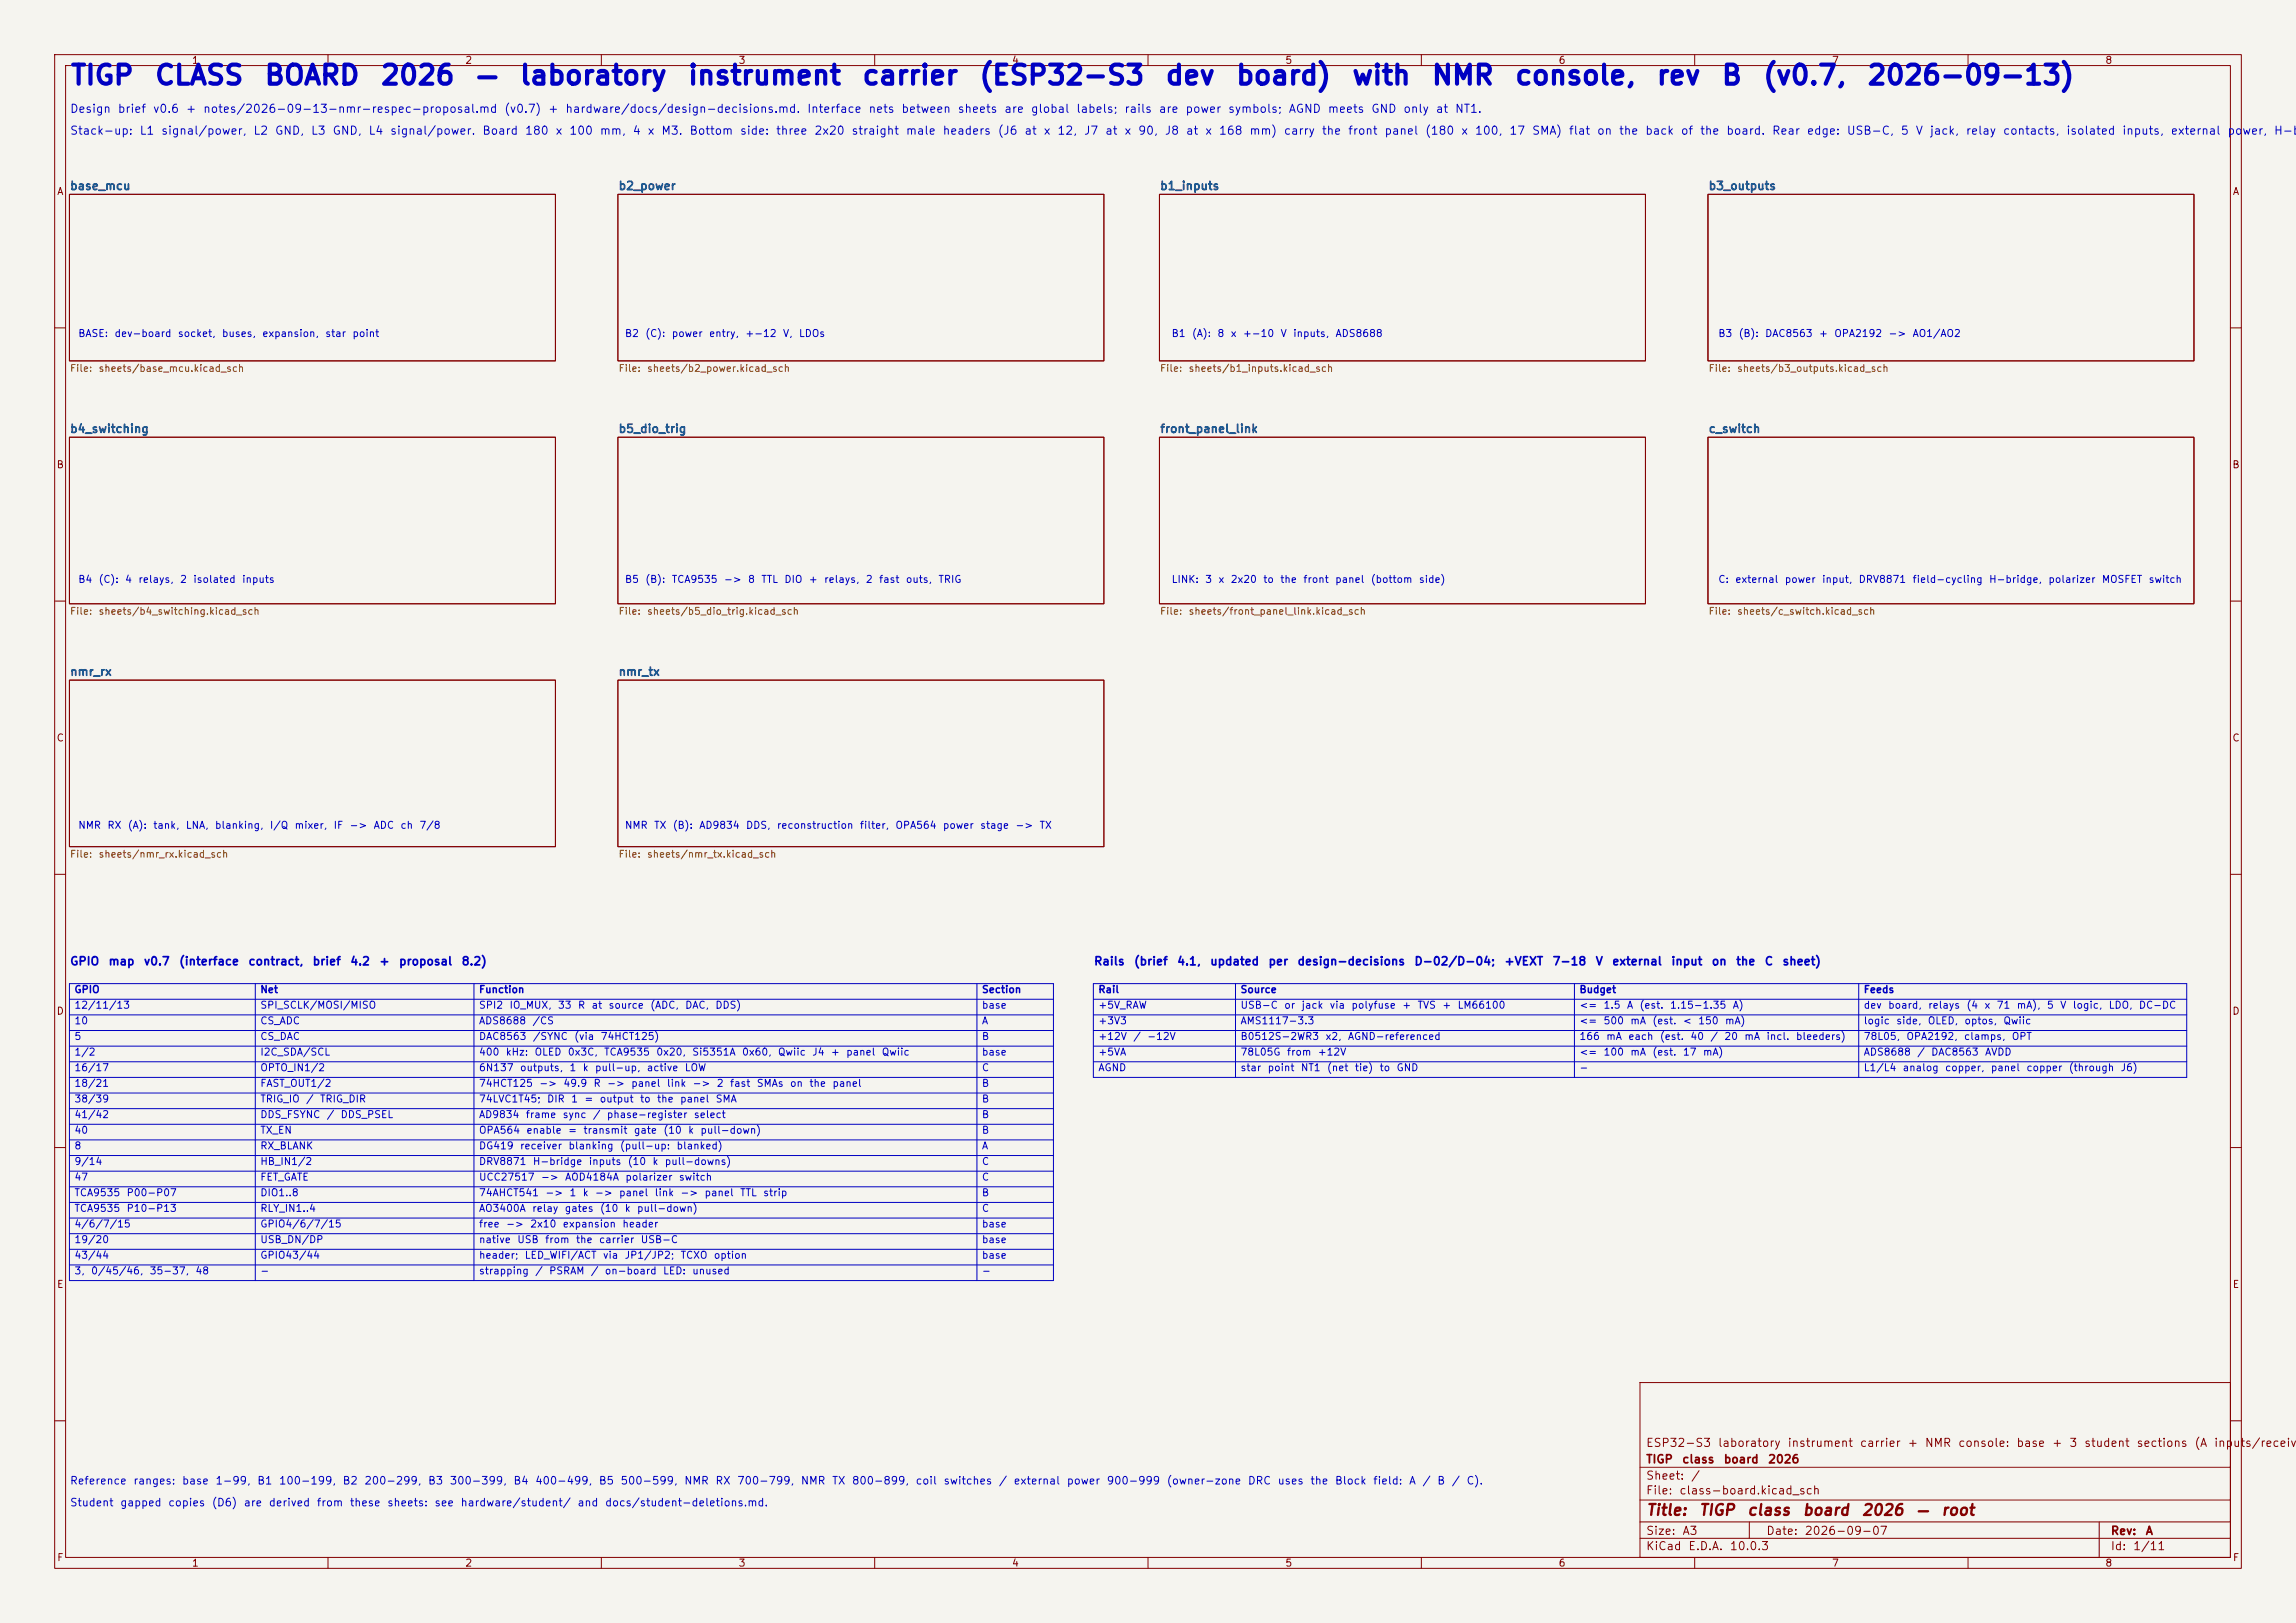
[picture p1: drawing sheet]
<svg xmlns="http://www.w3.org/2000/svg" width="420mm" height="297mm" viewBox="0 0 420 297" stroke-linecap="round" stroke-linejoin="round" font-family="sans-serif">
<defs><g id="words">
<g font-size="3.5" fill="#0000c2">
<text x="12.7" y="16.4">TIGP</text>
<text x="28.1" y="16.4">CLASS</text>
<text x="48.2" y="16.4">BOARD</text>
<text x="69.4" y="16.4">2026</text>
<text x="86.8" y="16.4">—</text>
<text x="94.9" y="16.4">laboratory</text>
<text x="125.6" y="16.4">instrument</text>
<text x="157.5" y="16.4">carrier</text>
<text x="178.9" y="16.4">(ESP32-S3</text>
<text x="213" y="16.4">dev</text>
<text x="225.9" y="16.4">board)</text>
<text x="247.1" y="16.4">with</text>
<text x="261.7" y="16.4">NMR</text>
<text x="276.9" y="16.4">console,</text>
<text x="302.8" y="16.4">rev</text>
<text x="314.7" y="16.4">B</text>
<text x="322.3" y="16.4">(v0.7,</text>
<text x="341.3" y="16.4">2026-09-13)</text>
</g>
<g font-size="2" fill="#840000">
<text x="301" y="277.8">Title:</text>
<text x="310.7" y="277.8">TIGP</text>
<text x="319.5" y="277.8">class</text>
<text x="329.6" y="277.8">board</text>
<text x="340.4" y="277.8">2026</text>
<text x="350.3" y="277.8">—</text>
<text x="354.9" y="277.8">root</text>
</g>
<g font-size="1.5" fill="#0000c2">
<text x="12.7" y="21">Design</text>
<text x="21.4" y="21">brief</text>
<text x="27.9" y="21">v0.6</text>
<text x="33.9" y="21">+</text>
<text x="37" y="21">notes/2026-09-13-nmr-respec-proposal.md</text>
<text x="92.1" y="21">(v0.7)</text>
<text x="100.1" y="21">+</text>
<text x="103.3" y="21">hardware/docs/design-decisions.md.</text>
<text x="147.5" y="21">Interface</text>
<text x="158.8" y="21">nets</text>
<text x="164.8" y="21">between</text>
<text x="175.1" y="21">sheets</text>
<text x="183.6" y="21">are</text>
<text x="188.5" y="21">global</text>
<text x="196.8" y="21">labels;</text>
<text x="205.6" y="21">rails</text>
<text x="211.9" y="21">are</text>
<text x="216.7" y="21">power</text>
<text x="224.5" y="21">symbols;</text>
<text x="235.6" y="21">AGND</text>
<text x="242.8" y="21">meets</text>
<text x="250.7" y="21">GND</text>
<text x="256.6" y="21">only</text>
<text x="262.5" y="21">at</text>
<text x="266" y="21">NT1.</text>
<text x="12.7" y="25">Stack-up:</text>
<text x="25.4" y="25">L1</text>
<text x="29.4" y="25">signal/power,</text>
<text x="46.2" y="25">L2</text>
<text x="50.2" y="25">GND,</text>
<text x="56.8" y="25">L3</text>
<text x="60.7" y="25">GND,</text>
<text x="67.3" y="25">L4</text>
<text x="71.2" y="25">signal/power.</text>
<text x="88.1" y="25">Board</text>
<text x="95.9" y="25">180</text>
<text x="101.5" y="25">x</text>
<text x="104" y="25">100</text>
<text x="109.6" y="25">mm,</text>
<text x="115.6" y="25">4</text>
<text x="118.3" y="25">x</text>
<text x="120.9" y="25">M3.</text>
<text x="126" y="25">Bottom</text>
<text x="135.2" y="25">side:</text>
<text x="141.8" y="25">three</text>
<text x="148.8" y="25">2x20</text>
<text x="155.6" y="25">straight</text>
<text x="165.6" y="25">male</text>
<text x="172.3" y="25">headers</text>
<text x="182.4" y="25">(J6</text>
<text x="187.3" y="25">at</text>
<text x="190.8" y="25">x</text>
<text x="193.3" y="25">12,</text>
<text x="198.2" y="25">J7</text>
<text x="202" y="25">at</text>
<text x="205.6" y="25">x</text>
<text x="208.1" y="25">90,</text>
<text x="212.9" y="25">J8</text>
<text x="216.8" y="25">at</text>
<text x="220.3" y="25">x</text>
<text x="222.8" y="25">168</text>
<text x="228.4" y="25">mm)</text>
<text x="234.7" y="25">carry</text>
<text x="241.7" y="25">the</text>
<text x="246.5" y="25">front</text>
<text x="253.1" y="25">panel</text>
<text x="260.6" y="25">(180</text>
<text x="267.2" y="25">x</text>
<text x="269.7" y="25">100,</text>
<text x="276" y="25">17</text>
<text x="280.1" y="25">SMA)</text>
<text x="286.9" y="25">flat</text>
<text x="292" y="25">on</text>
<text x="296" y="25">the</text>
<text x="300.8" y="25">back</text>
<text x="307.3" y="25">of</text>
<text x="310.9" y="25">the</text>
<text x="315.7" y="25">board.</text>
<text x="324" y="25">Rear</text>
<text x="330.4" y="25">edge:</text>
<text x="337.7" y="25">USB-C,</text>
<text x="347.6" y="25">5</text>
<text x="350.3" y="25">V</text>
<text x="352.9" y="25">jack,</text>
<text x="359.5" y="25">relay</text>
<text x="366.3" y="25">contacts,</text>
<text x="377.9" y="25">isolated</text>
<text x="388.1" y="25">inputs,</text>
<text x="397" y="25">external</text>
<text x="407.3" y="25">power,</text>
<text x="415.8" y="25">H-br</text>
<text x="12.7" y="177">GPIO</text>
<text x="19.7" y="177">map</text>
<text x="26.2" y="177">v0.7</text>
<text x="32.6" y="177">(interface</text>
<text x="45.3" y="177">contract,</text>
<text x="57.1" y="177">brief</text>
<text x="63.9" y="177">4.2</text>
<text x="69.3" y="177">+</text>
<text x="72.9" y="177">proposal</text>
<text x="84.3" y="177">8.2)</text>
<text x="200" y="177">Rails</text>
<text x="207.3" y="177">(brief</text>
<text x="215.2" y="177">4.1,</text>
<text x="221.2" y="177">updated</text>
<text x="231.9" y="177">per</text>
<text x="237.2" y="177">design-decisions</text>
<text x="258.6" y="177">D-02/D-04;</text>
<text x="275.1" y="177">+VEXT</text>
<text x="283.9" y="177">7-18</text>
<text x="291.8" y="177">V</text>
<text x="294.8" y="177">external</text>
<text x="305.6" y="177">input</text>
<text x="313" y="177">on</text>
<text x="317.4" y="177">the</text>
<text x="322.7" y="177">C</text>
<text x="325.9" y="177">sheet)</text>
</g>
<g font-size="1.5" fill="#006464">
<text x="12.7" y="35.1">base_mcu</text>
<text x="113" y="35.1">b2_power</text>
<text x="212.1" y="35.1">b1_inputs</text>
<text x="312.4" y="35.1">b3_outputs</text>
<text x="12.7" y="79.6">b4_switching</text>
<text x="113" y="79.6">b5_dio_trig</text>
<text x="212.1" y="79.6">front_panel_link</text>
<text x="312.4" y="79.6">c_switch</text>
<text x="12.7" y="124">nmr_rx</text>
<text x="113" y="124">nmr_tx</text>
</g>
<g font-size="1.5" fill="#840000">
<text x="301" y="268.1">TIGP</text>
<text x="301" y="265.1">ESP32-S3</text>
<text x="307.6" y="268.1">class</text>
<text x="314.1" y="265.1">laboratory</text>
<text x="315.2" y="268.1">board</text>
<text x="323.3" y="268.1">2026</text>
<text x="326.9" y="265.1">instrument</text>
<text x="340.1" y="265.1">carrier</text>
<text x="348.8" y="265.1">+</text>
<text x="352" y="265.1">NMR</text>
<text x="358.1" y="265.1">console:</text>
<text x="368.7" y="265.1">base</text>
<text x="375.2" y="265.1">+</text>
<text x="378.4" y="265.1">3</text>
<text x="381.1" y="265.1">student</text>
<text x="390.7" y="265.1">sections</text>
<text x="401.3" y="265.1">(A</text>
<text x="404.9" y="265.1">inputs/receive</text>
<text x="301" y="273.8">File:</text>
<text x="301" y="271.1">Sheet:</text>
<text x="307.1" y="273.8">class-board.kicad_sch</text>
<text x="309.2" y="271.1">/</text>
<text x="301" y="281.2">Size:</text>
<text x="307.6" y="281.2">A3</text>
<text x="323" y="281.2">Date:</text>
<text x="330" y="281.2">2026-09-07</text>
<text x="386" y="281.2">Rev:</text>
<text x="392.4" y="281.2">A</text>
<text x="301" y="284">KiCad</text>
<text x="308.7" y="284">E.D.A.</text>
<text x="316.3" y="284">10.0.3</text>
<text x="386" y="284">Id:</text>
<text x="390.1" y="284">1/11</text>
</g>
<g font-size="1.4" fill="#0000c2">
<text x="12.7" y="272">Reference</text>
<text x="24.3" y="272">ranges:</text>
<text x="33.2" y="272">base</text>
<text x="39.3" y="272">1-99,</text>
<text x="46.9" y="272">B1</text>
<text x="50.9" y="272">100-199,</text>
<text x="62.6" y="272">B2</text>
<text x="66.5" y="272">200-299,</text>
<text x="78.2" y="272">B3</text>
<text x="82.2" y="272">300-399,</text>
<text x="93.8" y="272">B4</text>
<text x="97.8" y="272">400-499,</text>
<text x="109.4" y="272">B5</text>
<text x="113.4" y="272">500-599,</text>
<text x="125" y="272">NMR</text>
<text x="130.8" y="272">RX</text>
<text x="134.7" y="272">700-799,</text>
<text x="146.4" y="272">NMR</text>
<text x="152.1" y="272">TX</text>
<text x="155.7" y="272">800-899,</text>
<text x="167.4" y="272">coil</text>
<text x="172.5" y="272">switches</text>
<text x="182.6" y="272">/</text>
<text x="185.3" y="272">external</text>
<text x="195" y="272">power</text>
<text x="202.3" y="272">900-999</text>
<text x="213.3" y="272">(owner-zone</text>
<text x="228.2" y="272">DRC</text>
<text x="233.6" y="272">uses</text>
<text x="239.6" y="272">the</text>
<text x="244.1" y="272">Block</text>
<text x="251.1" y="272">field:</text>
<text x="257.6" y="272">A</text>
<text x="260.1" y="272">/</text>
<text x="262.8" y="272">B</text>
<text x="265.4" y="272">/</text>
<text x="268.1" y="272">C).</text>
<text x="12.7" y="276">Student</text>
<text x="21.9" y="276">gapped</text>
<text x="30.7" y="276">copies</text>
<text x="38.6" y="276">(D6)</text>
<text x="44.5" y="276">are</text>
<text x="49.1" y="276">derived</text>
<text x="57.8" y="276">from</text>
<text x="63.9" y="276">these</text>
<text x="70.7" y="276">sheets:</text>
<text x="79.4" y="276">see</text>
<text x="84.1" y="276">hardware/student/</text>
<text x="105.5" y="276">and</text>
<text x="110.6" y="276">docs/student-deletions.md.</text>
</g>
<g font-size="1.3" fill="#840000">
<text x="35" y="12">1</text>
<text x="85" y="12">2</text>
<text x="135" y="12">3</text>
<text x="185" y="12">4</text>
<text x="235" y="12">5</text>
<text x="285" y="12">6</text>
<text x="335" y="12">7</text>
<text x="385" y="12">8</text>
<text x="10.3" y="36">A</text>
<text x="408.3" y="36">A</text>
<text x="10.3" y="86">B</text>
<text x="408.2" y="86">B</text>
<text x="10.3" y="136">C</text>
<text x="408.2" y="136">C</text>
<text x="10.3" y="186">D</text>
<text x="408.2" y="186">D</text>
<text x="10.3" y="236">E</text>
<text x="408.3" y="236">E</text>
<text x="10.3" y="286">F</text>
<text x="35" y="287">1</text>
<text x="85" y="287">2</text>
<text x="135" y="287">3</text>
<text x="185" y="287">4</text>
<text x="235" y="287">5</text>
<text x="285" y="287">6</text>
<text x="335" y="287">7</text>
<text x="385" y="287">8</text>
<text x="408.3" y="286">F</text>
</g>
<g font-size="1.3" fill="#0000c2">
<text x="14.2" y="62">BASE:</text>
<text x="20.8" y="62">dev-board</text>
<text x="32.4" y="62">socket,</text>
<text x="40.5" y="62">buses,</text>
<text x="47.9" y="62">expansion,</text>
<text x="59.4" y="62">star</text>
<text x="64.4" y="62">point</text>
<text x="114.2" y="62">B2</text>
<text x="117.9" y="62">(C):</text>
<text x="122.8" y="62">power</text>
<text x="129.6" y="62">entry,</text>
<text x="136.2" y="62">+-12</text>
<text x="143.1" y="62">V,</text>
<text x="146" y="62">LDOs</text>
<text x="214.2" y="62">B1</text>
<text x="217.9" y="62">(A):</text>
<text x="222.6" y="62">8</text>
<text x="225" y="62">x</text>
<text x="227.2" y="62">+-10</text>
<text x="234.1" y="62">V</text>
<text x="236.4" y="62">inputs,</text>
<text x="244.2" y="62">ADS8688</text>
<text x="314.2" y="62">B3</text>
<text x="317.9" y="62">(B):</text>
<text x="322.8" y="62">DAC8563</text>
<text x="332.6" y="62">+</text>
<text x="335.4" y="62">OPA2192</text>
<text x="345.3" y="62">-&gt;</text>
<text x="349.7" y="62">AO1/AO2</text>
<text x="14.2" y="107">B4</text>
<text x="17.9" y="107">(C):</text>
<text x="22.8" y="107">4</text>
<text x="25.2" y="107">relays,</text>
<text x="32.8" y="107">2</text>
<text x="35.2" y="107">isolated</text>
<text x="44.2" y="107">inputs</text>
<text x="114.2" y="107">B5</text>
<text x="117.9" y="107">(B):</text>
<text x="122.8" y="107">TCA9535</text>
<text x="132.3" y="107">-&gt;</text>
<text x="136.7" y="107">8</text>
<text x="139.1" y="107">TTL</text>
<text x="143.4" y="107">DIO</text>
<text x="147.8" y="107">+</text>
<text x="150.6" y="107">relays,</text>
<text x="158.3" y="107">2</text>
<text x="160.7" y="107">fast</text>
<text x="165.6" y="107">outs,</text>
<text x="171.5" y="107">TRIG</text>
<text x="214.2" y="107">LINK:</text>
<text x="220.3" y="107">3</text>
<text x="222.8" y="107">x</text>
<text x="225" y="107">2x20</text>
<text x="231" y="107">to</text>
<text x="234.1" y="107">the</text>
<text x="238.3" y="107">front</text>
<text x="244.1" y="107">panel</text>
<text x="250.6" y="107">(bottom</text>
<text x="259.4" y="107">side)</text>
<text x="314.2" y="107">C:</text>
<text x="317.3" y="107">external</text>
<text x="326.4" y="107">power</text>
<text x="333.2" y="107">input,</text>
<text x="339.9" y="107">DRV8871</text>
<text x="349.7" y="107">field-cycling</text>
<text x="363.7" y="107">H-bridge,</text>
<text x="374.6" y="107">polarizer</text>
<text x="384.4" y="107">MOSFET</text>
<text x="392.9" y="107">switch</text>
<text x="14.2" y="152">NMR</text>
<text x="19.5" y="152">RX</text>
<text x="23.3" y="152">(A):</text>
<text x="27.9" y="152">tank,</text>
<text x="33.9" y="152">LNA,</text>
<text x="39.2" y="152">blanking,</text>
<text x="49.2" y="152">I/Q</text>
<text x="53.8" y="152">mixer,</text>
<text x="60.9" y="152">IF</text>
<text x="63.8" y="152">-&gt;</text>
<text x="68.2" y="152">ADC</text>
<text x="73.1" y="152">ch</text>
<text x="76.6" y="152">7/8</text>
<text x="114.2" y="152">NMR</text>
<text x="119.5" y="152">TX</text>
<text x="123" y="152">(B):</text>
<text x="127.8" y="152">AD9834</text>
<text x="136.3" y="152">DDS,</text>
<text x="142" y="152">reconstruction</text>
<text x="157.2" y="152">filter,</text>
<text x="163.7" y="152">OPA564</text>
<text x="172.4" y="152">power</text>
<text x="179.2" y="152">stage</text>
<text x="185.6" y="152">-&gt;</text>
<text x="190" y="152">TX</text>
<text x="13.5" y="184.9">12/11/13</text>
<text x="13.5" y="182">GPIO</text>
<text x="47.5" y="184.9">SPI_SCLK/MOSI/MISO</text>
<text x="47.5" y="182">Net</text>
<text x="87.5" y="184.9">SPI2</text>
<text x="87.5" y="182">Function</text>
<text x="93.1" y="184.9">IO_MUX,</text>
<text x="101.9" y="184.9">33</text>
<text x="105.6" y="184.9">R</text>
<text x="108.1" y="184.9">at</text>
<text x="111.2" y="184.9">source</text>
<text x="118.8" y="184.9">(ADC,</text>
<text x="125.2" y="184.9">DAC,</text>
<text x="130.7" y="184.9">DDS)</text>
<text x="179.5" y="184.9">base</text>
<text x="179.5" y="182">Section</text>
<text x="200.8" y="184.9">+5V_RAW</text>
<text x="200.8" y="182">Rail</text>
<text x="226.8" y="182">Source</text>
<text x="226.8" y="184.9">USB-C</text>
<text x="234.8" y="184.9">or</text>
<text x="238" y="184.9">jack</text>
<text x="243.1" y="184.9">via</text>
<text x="247.1" y="184.9">polyfuse</text>
<text x="256.4" y="184.9">+</text>
<text x="259.2" y="184.9">TVS</text>
<text x="263.7" y="184.9">+</text>
<text x="266.5" y="184.9">LM66100</text>
<text x="288.8" y="182">Budget</text>
<text x="288.8" y="184.9">&lt;=</text>
<text x="293.2" y="184.9">1.5</text>
<text x="297.5" y="184.9">A</text>
<text x="299.8" y="184.9">(est.</text>
<text x="305.4" y="184.9">1.15-1.35</text>
<text x="316.8" y="184.9">A)</text>
<text x="340.8" y="182">Feeds</text>
<text x="340.8" y="184.9">dev</text>
<text x="345.3" y="184.9">board,</text>
<text x="352.6" y="184.9">relays</text>
<text x="359.6" y="184.9">(4</text>
<text x="362.9" y="184.9">x</text>
<text x="365.1" y="184.9">71</text>
<text x="368.8" y="184.9">mA),</text>
<text x="374.3" y="184.9">5</text>
<text x="376.7" y="184.9">V</text>
<text x="379" y="184.9">logic,</text>
<text x="385.6" y="184.9">LDO,</text>
<text x="391.1" y="184.9">DC-DC</text>
<text x="13.5" y="187.8">10</text>
<text x="13.5" y="190.6">5</text>
<text x="47.5" y="187.8">CS_ADC</text>
<text x="47.5" y="190.6">CS_DAC</text>
<text x="87.5" y="187.8">ADS8688</text>
<text x="87.5" y="190.6">DAC8563</text>
<text x="97.3" y="187.8">/CS</text>
<text x="97.4" y="190.6">/SYNC</text>
<text x="104.9" y="190.6">(via</text>
<text x="109.8" y="190.6">74HCT125)</text>
<text x="179.5" y="187.8">A</text>
<text x="179.5" y="190.6">B</text>
<text x="200.8" y="187.8">+3V3</text>
<text x="200.8" y="190.6">+12V</text>
<text x="207.2" y="190.6">/</text>
<text x="209.7" y="190.6">-12V</text>
<text x="226.8" y="187.8">AMS1117-3.3</text>
<text x="226.8" y="190.6">B0512S-2WR3</text>
<text x="242.3" y="190.6">x2,</text>
<text x="246.4" y="190.6">AGND-referenced</text>
<text x="288.8" y="187.8">&lt;=</text>
<text x="288.8" y="190.6">166</text>
<text x="293.2" y="187.8">500</text>
<text x="293.7" y="190.6">mA</text>
<text x="297.7" y="190.6">each</text>
<text x="298.1" y="187.8">mA</text>
<text x="302.1" y="187.8">(est.</text>
<text x="303.5" y="190.6">(est.</text>
<text x="307.7" y="187.8">&lt;</text>
<text x="309.1" y="190.6">40</text>
<text x="310.5" y="187.8">150</text>
<text x="312.8" y="190.6">/</text>
<text x="315.3" y="190.6">20</text>
<text x="315.4" y="187.8">mA)</text>
<text x="319" y="190.6">mA</text>
<text x="323" y="190.6">incl.</text>
<text x="328.4" y="190.6">bleeders)</text>
<text x="340.8" y="187.8">logic</text>
<text x="340.8" y="190.6">78L05,</text>
<text x="346.8" y="187.8">side,</text>
<text x="348.6" y="190.6">OPA2192,</text>
<text x="352.5" y="187.8">OLED,</text>
<text x="359.1" y="190.6">clamps,</text>
<text x="359.2" y="187.8">optos,</text>
<text x="366.4" y="187.8">Qwiic</text>
<text x="367.9" y="190.6">OPT</text>
<text x="13.5" y="193.5">1/2</text>
<text x="13.5" y="196.3">16/17</text>
<text x="47.5" y="193.5">I2C_SDA/SCL</text>
<text x="47.5" y="196.3">OPTO_IN1/2</text>
<text x="87.5" y="193.5">400</text>
<text x="87.5" y="196.3">6N137</text>
<text x="92.4" y="193.5">kHz:</text>
<text x="95" y="196.3">outputs,</text>
<text x="97.7" y="193.5">OLED</text>
<text x="103.8" y="193.5">0x3C,</text>
<text x="104.1" y="196.3">1</text>
<text x="106.5" y="196.3">k</text>
<text x="108.7" y="196.3">pull-up,</text>
<text x="110.4" y="193.5">TCA9535</text>
<text x="118.2" y="196.3">active</text>
<text x="119.9" y="193.5">0x20,</text>
<text x="125.1" y="196.3">LOW</text>
<text x="126.5" y="193.5">Si5351A</text>
<text x="135.6" y="193.5">0x60,</text>
<text x="142.2" y="193.5">Qwiic</text>
<text x="148.5" y="193.5">J4</text>
<text x="151.9" y="193.5">+</text>
<text x="154.7" y="193.5">panel</text>
<text x="161.2" y="193.5">Qwiic</text>
<text x="179.5" y="193.5">base</text>
<text x="179.5" y="196.3">C</text>
<text x="200.8" y="193.5">+5VA</text>
<text x="200.8" y="196.3">AGND</text>
<text x="226.8" y="193.5">78L05G</text>
<text x="226.8" y="196.3">star</text>
<text x="231.8" y="196.3">point</text>
<text x="235.3" y="193.5">from</text>
<text x="237.8" y="196.3">NT1</text>
<text x="240.9" y="193.5">+12V</text>
<text x="242.6" y="196.3">(net</text>
<text x="247.7" y="196.3">tie)</text>
<text x="252.2" y="196.3">to</text>
<text x="255.3" y="196.3">GND</text>
<text x="288.8" y="196.3">-</text>
<text x="288.8" y="193.5">&lt;=</text>
<text x="293.2" y="193.5">100</text>
<text x="298.1" y="193.5">mA</text>
<text x="302.1" y="193.5">(est.</text>
<text x="307.7" y="193.5">17</text>
<text x="311.4" y="193.5">mA)</text>
<text x="340.8" y="196.3">L1/L4</text>
<text x="340.8" y="193.5">ADS8688</text>
<text x="347.9" y="196.3">analog</text>
<text x="350.6" y="193.5">/</text>
<text x="353.1" y="193.5">DAC8563</text>
<text x="355.7" y="196.3">copper,</text>
<text x="363" y="193.5">AVDD</text>
<text x="364" y="196.3">panel</text>
<text x="370.6" y="196.3">copper</text>
<text x="378.3" y="196.3">(through</text>
<text x="387.8" y="196.3">J6)</text>
<text x="13.5" y="199.2">18/21</text>
<text x="13.5" y="202.1">38/39</text>
<text x="47.5" y="202.1">TRIG_IO</text>
<text x="47.5" y="199.2">FAST_OUT1/2</text>
<text x="55.9" y="202.1">/</text>
<text x="58.4" y="202.1">TRIG_DIR</text>
<text x="87.5" y="199.2">74HCT125</text>
<text x="87.5" y="202.1">74LVC1T45;</text>
<text x="98.5" y="199.2">-&gt;</text>
<text x="100" y="202.1">DIR</text>
<text x="102.9" y="199.2">49.9</text>
<text x="104.4" y="202.1">1</text>
<text x="106.8" y="202.1">=</text>
<text x="108.5" y="199.2">R</text>
<text x="109.6" y="202.1">output</text>
<text x="110.9" y="199.2">-&gt;</text>
<text x="115.4" y="199.2">panel</text>
<text x="117" y="202.1">to</text>
<text x="120.1" y="202.1">the</text>
<text x="121.9" y="199.2">link</text>
<text x="124.3" y="202.1">panel</text>
<text x="126.6" y="199.2">-&gt;</text>
<text x="130.8" y="202.1">SMA</text>
<text x="131" y="199.2">2</text>
<text x="133.4" y="199.2">fast</text>
<text x="138.3" y="199.2">SMAs</text>
<text x="144.4" y="199.2">on</text>
<text x="147.9" y="199.2">the</text>
<text x="152.2" y="199.2">panel</text>
<text x="179.5" y="199.2">B</text>
<text x="179.5" y="202.1">B</text>
<text x="13.5" y="204.9">41/42</text>
<text x="13.5" y="207.8">40</text>
<text x="47.5" y="204.9">DDS_FSYNC</text>
<text x="47.5" y="207.8">TX_EN</text>
<text x="59.6" y="204.9">/</text>
<text x="62.2" y="204.9">DDS_PSEL</text>
<text x="87.5" y="207.8">OPA564</text>
<text x="87.5" y="204.9">AD9834</text>
<text x="96.1" y="204.9">frame</text>
<text x="96.2" y="207.8">enable</text>
<text x="102.8" y="204.9">sync</text>
<text x="103.8" y="207.8">=</text>
<text x="106.6" y="207.8">transmit</text>
<text x="108.3" y="204.9">/</text>
<text x="110.9" y="204.9">phase-register</text>
<text x="115.8" y="207.8">gate</text>
<text x="121.2" y="207.8">(10</text>
<text x="125.8" y="207.8">k</text>
<text x="126.8" y="204.9">select</text>
<text x="128" y="207.8">pull-down)</text>
<text x="179.5" y="204.9">B</text>
<text x="179.5" y="207.8">B</text>
<text x="13.5" y="210.6">8</text>
<text x="13.5" y="213.5">9/14</text>
<text x="47.5" y="210.6">RX_BLANK</text>
<text x="47.5" y="213.5">HB_IN1/2</text>
<text x="87.5" y="210.6">DG419</text>
<text x="87.5" y="213.5">DRV8871</text>
<text x="95" y="210.6">receiver</text>
<text x="97.4" y="213.5">H-bridge</text>
<text x="103.9" y="210.6">blanking</text>
<text x="107.6" y="213.5">inputs</text>
<text x="113.3" y="210.6">(pull-up:</text>
<text x="114.7" y="213.5">(10</text>
<text x="119.2" y="213.5">k</text>
<text x="121.5" y="213.5">pull-downs)</text>
<text x="123.6" y="210.6">blanked)</text>
<text x="179.5" y="210.6">A</text>
<text x="179.5" y="213.5">C</text>
<text x="13.5" y="216.4">47</text>
<text x="13.5" y="219.2">TCA9535</text>
<text x="23" y="219.2">P00-P07</text>
<text x="47.5" y="216.4">FET_GATE</text>
<text x="47.5" y="219.2">DIO1..8</text>
<text x="87.5" y="216.4">UCC27517</text>
<text x="87.5" y="219.2">74AHCT541</text>
<text x="98.8" y="216.4">-&gt;</text>
<text x="99.6" y="219.2">-&gt;</text>
<text x="103.2" y="216.4">AOD4184A</text>
<text x="104.1" y="219.2">1</text>
<text x="106.5" y="219.2">k</text>
<text x="108.7" y="219.2">-&gt;</text>
<text x="113.1" y="219.2">panel</text>
<text x="114.3" y="216.4">polarizer</text>
<text x="119.6" y="219.2">link</text>
<text x="124.1" y="216.4">switch</text>
<text x="124.4" y="219.2">-&gt;</text>
<text x="128.8" y="219.2">panel</text>
<text x="135.3" y="219.2">TTL</text>
<text x="139.5" y="219.2">strip</text>
<text x="179.5" y="216.4">C</text>
<text x="179.5" y="219.2">B</text>
<text x="13.5" y="222.1">TCA9535</text>
<text x="13.5" y="224.9">4/6/7/15</text>
<text x="13.5" y="227.8">19/20</text>
<text x="23" y="222.1">P10-P13</text>
<text x="47.5" y="222.1">RLY_IN1..4</text>
<text x="47.5" y="224.9">GPIO4/6/7/15</text>
<text x="47.5" y="227.8">USB_DN/DP</text>
<text x="87.5" y="224.9">free</text>
<text x="87.5" y="227.8">native</text>
<text x="87.5" y="222.1">AO3400A</text>
<text x="92.5" y="224.9">-&gt;</text>
<text x="94.5" y="227.8">USB</text>
<text x="96.9" y="224.9">2x10</text>
<text x="97.2" y="222.1">relay</text>
<text x="99.6" y="227.8">from</text>
<text x="102.8" y="224.9">expansion</text>
<text x="103.2" y="222.1">gates</text>
<text x="105.2" y="227.8">the</text>
<text x="109.5" y="227.8">carrier</text>
<text x="109.6" y="222.1">(10</text>
<text x="113.7" y="224.9">header</text>
<text x="114.2" y="222.1">k</text>
<text x="116.4" y="222.1">pull-down)</text>
<text x="117.1" y="227.8">USB-C</text>
<text x="179.5" y="224.9">base</text>
<text x="179.5" y="222.1">C</text>
<text x="179.5" y="227.8">base</text>
<text x="13.5" y="230.7">43/44</text>
<text x="13.5" y="233.5">3,</text>
<text x="16.5" y="233.5">0/45/46,</text>
<text x="27.3" y="233.5">35-37,</text>
<text x="35.6" y="233.5">48</text>
<text x="47.5" y="230.7">GPIO43/44</text>
<text x="47.5" y="233.5">-</text>
<text x="87.5" y="230.7">header;</text>
<text x="87.5" y="233.5">strapping</text>
<text x="95.9" y="230.7">LED_WIFI/ACT</text>
<text x="97.8" y="233.5">/</text>
<text x="100.3" y="233.5">PSRAM</text>
<text x="108" y="233.5">/</text>
<text x="110.2" y="230.7">via</text>
<text x="110.5" y="233.5">on-board</text>
<text x="114.2" y="230.7">JP1/JP2;</text>
<text x="121.2" y="233.5">LED:</text>
<text x="124.4" y="230.7">TCXO</text>
<text x="126.5" y="233.5">unused</text>
<text x="130.5" y="230.7">option</text>
<text x="179.5" y="230.7">base</text>
<text x="179.5" y="233.5">-</text>
</g>
<g font-size="1.3" fill="#725600">
<text x="12.7" y="68.4">File:</text>
<text x="17.9" y="68.4">sheets/base_mcu.kicad_sch</text>
<text x="113" y="68.4">File:</text>
<text x="118.3" y="68.4">sheets/b2_power.kicad_sch</text>
<text x="212.1" y="68.4">File:</text>
<text x="217.3" y="68.4">sheets/b1_inputs.kicad_sch</text>
<text x="312.4" y="68.4">File:</text>
<text x="317.6" y="68.4">sheets/b3_outputs.kicad_sch</text>
<text x="12.7" y="112.8">File:</text>
<text x="17.9" y="112.8">sheets/b4_switching.kicad_sch</text>
<text x="113" y="112.8">File:</text>
<text x="118.3" y="112.8">sheets/b5_dio_trig.kicad_sch</text>
<text x="212.1" y="112.8">File:</text>
<text x="217.3" y="112.8">sheets/front_panel_link.kicad_sch</text>
<text x="312.4" y="112.8">File:</text>
<text x="317.6" y="112.8">sheets/c_switch.kicad_sch</text>
<text x="12.7" y="157.3">File:</text>
<text x="17.9" y="157.3">sheets/nmr_rx.kicad_sch</text>
<text x="113" y="157.3">File:</text>
<text x="118.3" y="157.3">sheets/nmr_tx.kicad_sch</text>
</g>
</g></defs>
<path d="M0 0h420v297h-420z" fill="#f5f4ef" stroke="#f5f4ef" stroke-width=".18"/>
<g fill="none" stroke="#840000" stroke-width=".18">
<path d="M10 10h400v277h-400zM12 12h396v273h-396zM60 10v2M110 10v2M160 10v2M210 10v2M260 10v2M310 10v2M360 10v2M12.7 35.6h88.9v30.4h-88.9zM113 35.6h88.9v30.4h-88.9zM212.1 35.6h88.9v30.4h-88.9z"/>
<path d="M312.4 35.6h88.9v30.4h-88.9zM10 60h2M408 60h2M12.7 80h88.9v30.5h-88.9zM113 80h88.9v30.5h-88.9zM212.1 80h88.9v30.5h-88.9zM312.4 80h88.9v30.5h-88.9zM10 110h2M408 110h2M12.7 124.5h88.9v30.4h-88.9zM113 124.5h88.9v30.4h-88.9zM10 160h2"/>
<path d="M408 160h2M10 210h2M408 210h2M300 253h108v32h-108zM10 260h2M300 278.5h108M300 274.5h108M300 268.5h108M320 278.5v3M384 278.5v6.5M408 260h2M60 285v2"/>
<path d="M110 285v2M160 285v2M210 285v2M260 285v2M300 281.5h108M310 285v2M360 285v2"/>
</g>
<g fill="none" stroke="#0000c2" stroke-width=".18">
<path d="M12.7 180h180v54.3h-180zM46.7 180v54.3M86.7 180v54.3M178.7 180v54.3M200 180h200v17.2h-200zM226 180v17.2M288 180v17.2M340 180v17.2M12.7 185.7h180M12.7 194.3h180M12.7 182.9h180M12.7 191.4h180"/>
<path d="M12.7 188.6h180M12.7 197.2h180M200 185.7h200M200 194.3h200M200 182.9h200M200 191.4h200M200 188.6h200M12.7 202.9h180M12.7 205.7h180M12.7 208.6h180M12.7 211.5h180M12.7 214.3h180"/>
<path d="M12.7 200h180M12.7 217.2h180M12.7 231.5h180M12.7 225.8h180M12.7 228.6h180M12.7 220h180M12.7 222.9h180"/>
</g>
<use href="#words"/>
</svg>
